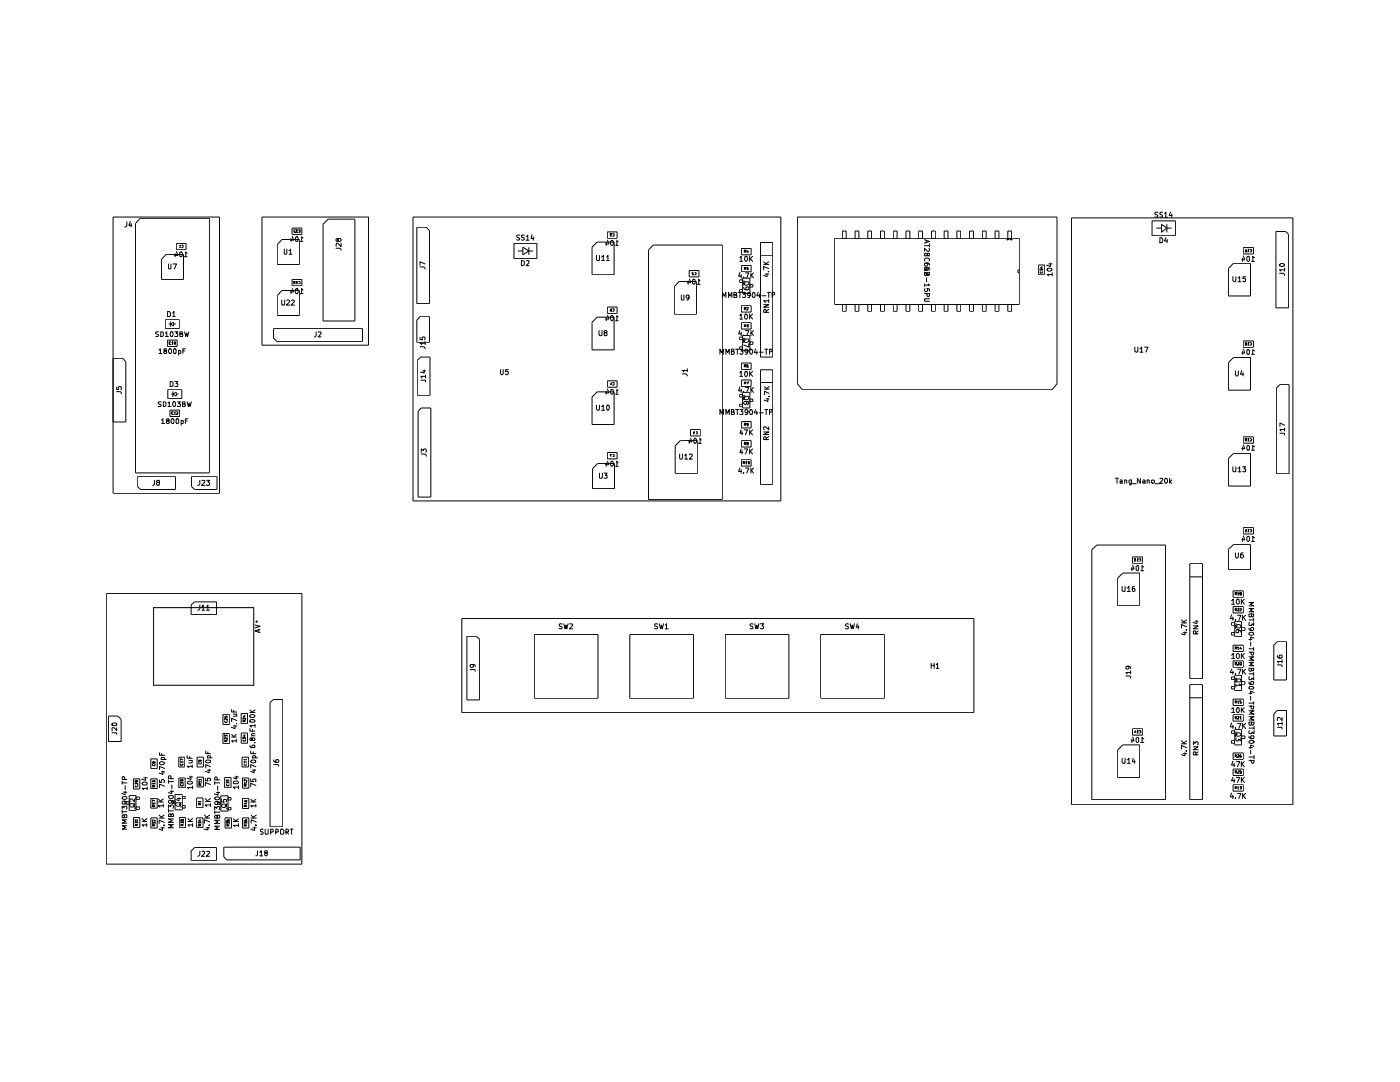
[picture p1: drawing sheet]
<svg xmlns="http://www.w3.org/2000/svg" width="279mm" height="216mm" viewBox="0 0 279 216" stroke-linecap="round" stroke-linejoin="round" font-family="sans-serif">
<g fill="none" stroke="#000" stroke-width=".2">
<path d="M22.6 43.3h21.2v55.1h-21.2zM25.3 44.3v.7l-.4 .3M26 44.2l-.3 .8h.6M26.2 44.6v.7M28 43.6h13.8v50.8h-14.7v-49.8zM33.1 50.8h3.5v5h-4.4v-4zM33.6 52.7v.8l.2 .2 .3-.2v-.8M34.5 52.7h.7l-.4 1M35 50.6v.6M35.2 48.6h1.9v1.2h-1.9zM35.2 50.2l.3 .8h-.7M35.8 49.4h.2"/>
<path d="M35.9 50.4l.1-.1a.47 .47 0 0 1 .4 .5 .47 .47 0 0 1-.4 .4l-.2-.3zM36 49.1l-.1-.2v.5M36.3 49h.2v.3h-.2M36.7 51.2h.6M37.3 50.5l-.2-.2v.9M52.3 43.3h21.2v25.6h-21.2zM56.2 59.9l.1 1h.4l.1-1M56.3 47.8h3.4v5h-4.4v-4zM56.3 58h3.4v5h-4.4v-4zM56.7 49.7l.1 1 .4-.1v-.9M57.2 59.9h.4l.2 .3-.6 .7h.6M57.7 50l.3-.3v1"/>
<path d="M57.7 50.7h.6M58.1 47.6v.6M58.1 57.9v.7M58.2 59.9h.4l.2 .3-.7 .7h.7M58.3 55.8h1.9v1.2h-1.9zM58.3 45.5h1.9v1.3h-1.9zM58.3 57.6l.3 .7h-.7M58.3 47.2l.3 .7h-.7M59 56.2h-.4l.2 .1h-.2v.3h.4M59 45.9h-.4v.2l.4 .3h-.4M59 57.7l.2-.1a.66 .66 0 0 1 .2 1l-.4-.1zM59 47.3l.1-.1a.47 .47 0 0 1 .4 .5 .47 .47 0 0 1-.4 .5l-.2-.4z"/>
<path d="M59.4 56.2h-.3l.2 .1h-.2v.3h.3M59.4 45.8h-.3l.2 .2-.2 .1v.3l.3-.1M59.6 56.2l.3 .1v.2l-.3 .1M59.6 45.9h.3v.4h-.3M59.9 58.6h.6M59.9 48.2h.6M60.5 57.9l-.3-.3v1M60.5 47.5l-.3-.3v1M64.5 44.7l1-1h5.3v20.4h-6.3zM67.1 49.5h.7l.3 .5M67.5 47.8l.2-.2 .4 .2-.2 .4-.4-.2v-.3l-.3-.1-.1 .2 .1 .4 .3-.2M68.1 48.5v.7l-.7-.7h-.2l-.1 .3v.3"/>
<path d="M82.4 43.3h73.4v56.7h-73.4zM83.2 45.3h1.8l.7 .7v14.6h-2.5zM83.8 53.3h.8l.2 .4M84.8 52.7l-1-.5v.7M102.6 48.6h4.5v3h-4.5zM103.3 50.1h1.1M103.7 46.9l-.6 .1a.44 .44 0 0 0 .5 .5v.3h-.5M104.1 52h.2l.4 .2v.5l-.4 .3h-.2zM104.4 49.3l1.1 .8-1.1 .7zM104.7 46.9h-.6v.4l.4 .1 .2 .3-.2 .2-.4-.1M105 47.2l.3-.3v1M105 47.9h.6"/>
<path d="M105.1 52.1h.5v.3l-.6 .6h.6M105.5 49.3v1.5M105.5 50.1h.9M106.2 46.8l-.2 .8h.6M106.4 47.2v.7M119 51v.8l.2 .2 .4-.1v-.9M119.2 48.3h3.4v6.5h-4.4v-5.5zM120.1 51.3l.3-.3v1M120.1 52h.6M121 48.3v.6M121.1 51.3l.2-.3v1M121.1 52h.5"/>
<path d="M121.2 46.3h1.9v1.2h-1.9zM121.2 47.9l.3 .8h-.7M121.9 48.1l.1-.1a.47 .47 0 0 1 .4 .5 .47 .47 0 0 1-.4 .4l-.2-.3zM122.1 46.6h-.3l.2 .2-.2 .2h.3M122.3 46.7h.3v.3h-.3M122.9 48.9h.5M123.4 48.3l-.3-.3v.9M130.3 48.9h13.8v50.8h-14.7v-49.8zM135.5 56.2h3.5v6.5h-4.4v-5.5zM136 58.8l.1 1.1 .4-.1v-1M137.3 56.1v.6M137.5 59.3l-.2 .2h-.1l-.3-.2 .1-.4h.5v.7l-.2 .3h-.2"/>
<path d="M137.5 54h2v1.2h-2zM137.6 55.7l.2 .7h-.6M138.3 55.8l.1-.1a.55 .55 0 0 1 .4 .5 .55 .55 0 0 1-.4 .5l-.1-.1-.1-.3zM138.4 54.4h-.3v.2l.4 .2h-.4M138.6 54.4h.3v.4h-.3M139.1 56.7h.6M139.7 56.1l-.3-.4v1M144.2 59.4v-1.1l.3 .8 .4-.8v1.1M145.4 59.4v-1.1l.3 .8 .4-.8v1.1M146.5 58.8h.5v-.4l-.5-.1v1.1h.5l.1-.4-.3-.2M147.3 58.3h.6M147.7 54.4l-.3 .7h.6"/>
<path d="M147.7 51.4l.2-.3v1.1M147.7 52.2h.5M147.7 58.3v1.1M147.9 54.8v.7M148 49.6h1.9v1.2h-1.9zM148 53h1.9v1.2h-1.9zM148.2 58.3h.6l-.4 .5h.4v.5h-.6M148.2 55.5h1.5v3h-1.5zM148.2 55.8h-.6v.5h.6M148.2 57.8h-.6v.5h.6M148.4 56.4l.2-.2h.7l.1 .4a.6 .6 0 0 1-1 0zM148.4 57.3l.1 .4 .8 .1 .1-.1-.1-.5-.5 .1v.4l.2 .1"/>
<path d="M148.4 55.3v.2M148.5 56.1h.1M148.5 53.6l.4-.1-.4-.1v.4M148.5 50.2h.3l.1-.2-.4-.1v.5M148.7 56.4l-.4 .5M148.7 51.2l.1-.1a.52 .52 0 0 1 .4 .5 .52 .52 0 0 1-.4 .6l-.2-.5zM148.7 53.6l.2 .2M148.7 50.2l.2 .2M148.8 54.4h.6l-.4 1.1M149.1 49.9v.4h.3M149.3 53.4h-.2v.2h.2v.2h-.2M149.3 50.1v.3"/>
<path d="M149.6 51.1v1.1M149.7 56.8h.5v.5h-.5M149.7 51.6l.5 .6M149.8 58.8l-.3 .2-.3-.2v-.4h.5a.73 .73 0 0 1-.2 1h-.2M149.9 54.4v1.1M149.9 54.9l.5 .6M150.2 58.4l.2-.1a.66 .66 0 0 1 .1 1.1l-.3-.1zM150.2 51.1l-.6 .6M150.4 54.4l-.5 .6M151.3 58.3l-.3 .7h.7M151.6 58.7v.7M151.8 48.4h2.4v22.8h-2.4z"/>
<path d="M151.8 50.9h2.4M152.1 59h.7M152.4 52.7h1M152.4 52.2l.6 .5M152.7 54.7h.7M153.1 54.6v.6l-.7-.2M153.2 58.3h.6M153.3 54.2h.1M153.4 53.6l-1-.4v.7M153.4 58.3v1.1M153.4 59.8v.6M153.4 52.2l-.6 .5"/>
<path d="M154.1 58.8h.4l.1-.4-.5-.1v1.1M159.1 43.3h51.8v33.3l-1 1.2h-49.8l-1-1.2zM166.6 47.5h36.8v13.3h-36.8zM168.1 47.5v-1.4h.8v1.4M170.6 47.5v-1.4h.8v1.4M173.2 47.5v-1.4h.7v1.4M175.7 47.5v-1.4h.8v1.4M178.3 47.5v-1.4h.7v1.4M180.8 47.5v-1.4h.8v1.4M183.3 47.5v-1.4h.8v1.4M184.5 47.8l1 .4-1 .3M184.5 58.6h1l-.2 .6-.3-.2v-.4"/>
<path d="M184.5 49h1M184.5 53.9h.7M184.5 56.6v.6M184.6 52.1a.45 .45 0 0 1 .4-.6 .45 .45 0 0 1 .4 .6M184.6 57.6l-.1 .3 .2 .3 .4-.1 .1-.4-.2-.1 .5 .1v.4M184.8 47.9v.5M184.9 52.5l.3 .2v.1l-.3 .3h-.2l-.2-.3 .1-.3h.7l.1 .1 .1 .3M184.9 55.5v.7M185 54.4l.1 .5 .2 .1 .2-.2v-.4h-1l.2 .6h.1l.2-.2M185.1 50.7l.1-.2h.2v.6h-.2l-.2-.6h-.4l-.1 .2 .1 .4h.4l.1-.2M185.3 56.6l.2 .3h-1M185.4 49.5v.6h-.3l-.6-.6v.6"/>
<path d="M185.4 54.3v.6h-.3l-.6-.6v.6M185.5 59.6h-.9l-.1 .2 .1 .3h.9M185.5 53.3h-.9l-.1 .2 .1 .4h.9M185.5 48.7v.6M185.6 53.7l-.8-.3v.6M185.9 47.5v-1.4h.7v1.4M188.4 47.5v-1.4h.8v1.4M191 47.5v-1.4h.7v1.4M193.5 47.5v-1.4h.8v1.4M196 47.5v-1.4h.8v1.4M198.6 47.5v-1.4h.7v1.4M200.9 47.8h.3"/>
<path d="M201.1 47.5v.4M201.1 47.5v-1.4h.8v1.4M201.3 47.6l-.1 .2h.1M201.6 47.6l.2 .2h-.2M201.8 47.8h.2M201.8 47.5v.4M203.4 53.9l-.3 .2 .3 .3M207.2 52.9h1.3v1.9h-1.3zM207.6 54v-.3l.2 .2v-.2h.3v.3M207.6 54.1v.4h.4l.1-.4M207.7 53.3h.4M207.9 53.2v.4l-.3-.2"/>
<path d="M209 53.6a.58 .58 0 0 1 1 .3 .56 .56 0 0 1-.6 .2 .56 .56 0 0 1-.4-.3zM209.3 52.7h.7M209.6 52.5v.7l-.7-.3M210 54.8h-1l.2 .2M210 54.4v.6M213.8 43.5h44.2v117.1h-44.2zM229.9 44.1h4.7v2.9h-4.7zM230.8 45.5h1M231.1 42.4h-.6v.4a.37 .37 0 0 1 .4 .1 .37 .37 0 0 1 .1 .4h-.5M231.5 47.4a.55 .55 0 0 1 .5 .4 .55 .55 0 0 1-.2 .6h-.3zM231.8 44.7l1.1 .8-1.1 .9zM232 42.4h-.5l.1 .4a.43 .43 0 0 1 .4 .5h-.5"/>
<path d="M232.4 42.7l.3-.4v1.1M232.4 43.4h.6M232.7 47.4l-.3 .7h.6M232.9 45.5h.9M232.9 44.7v1.7M232.9 47.8v.6M233.6 42.3l-.3 .7h.6M233.9 42.7v.7M245.2 53.6l1-1.1h3.4v6.6h-4.4zM246 55.2v.8l.3 .2 .3-.1v-.9M247.1 55.5l.3-.3v1M247.1 56.2h.6"/>
<path d="M248 51.5v.7M248.1 49.4h2v1.3h-2zM248.2 51.1l.2 .7h-.6M248.5 49.7l.3 .2v.4h-.3v-.3l.3 .1M248.6 55.2h-.5v.4h.5v.5l-.2 .1h-.2l-.1-.1M248.8 51.3l.3-.2 .2 .2v.7l-.1 .2-.4-.2zM249 50.3h.3M249.3 49.9l-.2-.2v.6M249.5 49.8l.1-.1 .2 .3-.2 .3h-.1M249.8 52.2h.6M250.4 51.4l-.4-.3v1.1M254.6 46.2h2l.6 .6v14.6h-2.6z"/>
<path d="M255.4 54.5h.6l.4 .3v.2M255.4 52.7a.58 .58 0 0 1 1 .2 .56 .56 0 0 1-.6 .3 .56 .56 0 0 1-.4-.4zM256.4 53.9h-1l.2 .2M256.4 53.5v.6M22.6 71.5h1.9l.6 .7v12h-2.5M23.3 78.1h.7l.2 .2v.3M23.3 77.2v.5h.4l-.1-.3 .2-.3 .4 .1-.1 .5M31.7 66.2l-.6 .1v.3l.6 .3-.2 .2h-.4M31.8 69.9l.2-.3v.9M31.8 70.5h.5M32.1 66.2h.3l.2 .2v.6l-.2 .1h-.3zM32.9 70l-.2-.2 .1-.2h.4v.3l-.4 .1-.1 .2 .1 .3h.4l.1-.3-.2-.2"/>
<path d="M33 63.8h2.8v1.8h-2.8zM33 66.5l.3-.3v.9M33 67.1h.6M33.4 67.9h2v1.2h-2zM33.4 62.1h.3l.3 .3v.5l-.1 .3h-.5zM33.5 77.8h2.8v1.7h-2.8zM33.7 64.6h.3M33.8 69.6h.3l.1 .2-.1 .7a.52 .52 0 0 1-.5-.3 .52 .52 0 0 1 .2-.6zM34 76.1h.2l.3 .3v.5l-.1 .2h-.4zM34 64.1v1.1M34 64.6l.7-.3v.8zM34 66.3l.1-.1a.47 .47 0 0 1 .5 .5 .47 .47 0 0 1-.5 .4l-.1-.3z"/>
<path d="M34.1 68.3h-.4v.3h.4M34.2 78.6h.3M34.2 68.4l.2-.2v.5M34.2 68.7h.3M34.5 62.5l.2-.4v1.1M34.5 63.2h.5M34.5 78.6l.7-.3v.7zM34.5 78.1v1.1M34.7 64.6h.4M34.7 69.6h.4v.2v.7h-.4l-.1-.1zM34.8 68.2l.2 .1-.1 .4-.1-.1zM34.9 66.2h.6l-.4 .4h.4v.5h-.6"/>
<path d="M34.9 76.1h.6l-.4 .4 .4 .1v.4h-.6M35.2 78.6h.4M35.6 70.5l.5-.1-.1-.5h-.4v1M35.9 66.6h.4l.1-.3-.5-.1v.9h.5l.1-.3-.3-.2M36.5 70h.3M36.8 66.2l.3 .9 .2-.6 .1 .6 .3-.9M37 69.6h-.5v.9M54.6 65.6h17.7v2.5h-17.1l-.6-.7zM63.1 66.2v.9l-.4 .1M63.5 66.3l.4-.1 .2 .3-.6 .7h.6M83.3 71.9l.6-.7h1.9v7.7h-2.5zM83.8 63.2h1.9v5.1h-2.5v-4.4z"/>
<path d="M83.8 69.2h.8l.2 .4M83.8 67.3v.4l.5 .1-.1-.5 .5-.1 .1 .2v.4M84 75.9h.8l.1 .3M84.3 74h.6M84.7 73.8v.6l-.8-.1M84.8 68.5h-1l.4 .3M84.8 68.2v.6M84.9 75.1h-.9l.2 .3M84.9 74.8v.6M99.9 73.7v.9l.2 .2 .3-.2v-.9M101.4 73.7h-.5l-.1 .5h.6v.4l-.1 .2-.5-.2M118.2 64.3l1-1h3.4v6.5h-4.4z"/>
<path d="M118.2 79.2l1-1h3.4v6.5h-4.4zM119.6 66v1h.5v-1M120.7 66.4l-.1-.1v-.3h.5v.4l-.5 .1v.4l.5 .1 .1-.4-.3-.2M121 63.3v.7M121 78.1v.6M121.2 61.3h1.9v1.2h-1.9zM121.2 76h1.9v1.3h-1.9zM121.2 62.9l.3 .8h-.7M121.2 77.6l.3 .8h-.7M121.9 61.6l.1 .1v.4h-.1l-.1-.2h.2M121.9 76.5v.3M121.9 63.1l.1-.1a.52 .52 0 0 1 .5 .5 .52 .52 0 0 1-.4 .5l-.3-.4z"/>
<path d="M121.9 77.8l.1-.1a.47 .47 0 0 1 .4 .5 .47 .47 0 0 1-.4 .5l-.2-.4zM122 76.3v.4h-.2M122.3 61.7h.3v.3h-.3M122.3 76.4h.3v.4h-.3M122.9 64h.5M122.9 78.7h.5M123.4 63.2l-.3-.2v1M123.4 78l-.3-.3v1M136.1 74.6h.8l.3 .4M137.2 73.9h-1.1l.4 .3M137.2 73.6v.6M143.7 70.7v-1l.3 .7 .4-.7v1"/>
<path d="M144.9 70.7v-1l.3 .7 .3-.7v1M146 70.1h.4l.1-.3-.5-.1v1h.4l.2-.3-.3-.3M146.8 69.7h.6M147.2 69.7v1M147.7 77.2l-.3 .8h.6M147.7 74.4l.2-.3v1M147.7 69.7h.6l-.4 .3 .4 .1v.4l-.2 .2-.4-.2M147.7 66l-.3 .6h.6M147.7 63l.2-.3v1M147.7 75.1h.5M147.7 63.7h.5M147.9 66.3v.7"/>
<path d="M147.9 77.6v.7M148 61h1.9v1.3h-1.9zM148 64.4h1.9v1.3h-1.9zM148 72.4h1.9v1.3h-1.9zM148 75.8h1.9v1.3h-1.9zM148.2 78.7h-.6v.5h.6M148.2 78.4h1.5v3h-1.5zM148.2 66.9h1.5v3.1h-1.5zM148.2 67.3h-.6v.5h.6M148.2 69.2h-.6v.5h.6M148.4 79.3l.2-.2h.7l.1 .4a.6 .6 0 0 1-1 0zM148.4 78.1v.2"/>
<path d="M148.4 67.8l.2-.1h.7l.1 .4a.6 .6 0 0 1-1 0zM148.4 66.9v.1M148.5 79h.1M148.5 67.5h.1M148.5 76.5l.4-.2-.4-.1v.5M148.5 73h.3l.1-.1-.4-.1v.5M148.5 65.1l.4-.2-.4-.1v.4M148.5 61.6h.3l.1-.2-.4-.1v.6M148.7 79.3l-.4 .5M148.7 74.2l.1-.1a.66 .66 0 0 1 .2 1l-.3-.1zM148.7 67.8l-.4 .5M148.7 62.7h.1a.66 .66 0 0 1 .2 1l-.3-.1z"/>
<path d="M148.7 76.5l.2 .2M148.7 73l.2 .3M148.7 65.1l.2 .1M148.7 61.6l.2 .3M148.8 77.3h.6l-.4 1M148.8 66h.6l-.4 1M149.1 76.2h.3l-.3 .5M149.1 64.8h.2l-.2 .2h.2v.2h-.2M149.1 61.4l.2-.1v.3l-.2 .3h.2M149.3 70.1l-.2 .2h-.3l-.1-.5 .4-.1 .2 .2-.1 .5-.4 .3M149.3 72.8l-.2 .1v.4h.2l-.1-.4-.1 .1M149.4 68.6v.7l-1-.5"/>
<path d="M149.6 62.7v1M149.6 74.1v1M149.7 68.2h.5v.5h-.5M149.7 79.6h.5v.5h-.5M149.7 69.8l.1-.1a.52 .52 0 0 1 .4 .5 .52 .52 0 0 1-.3 .5l-.3-.4zM149.7 74.5l.5 .6M149.7 63.1l.5 .6M149.9 66v1M149.9 77.3v1M149.9 77.7l.5 .6M149.9 66.4l.5 .6M150.2 74.1l-.6 .6"/>
<path d="M150.2 62.7l-.6 .5M150.4 77.3l-.5 .6M150.4 66l-.5 .6M150.8 69.6l-.3 .8h.7M151 70v.7M151.6 70.3h.7M151.8 73.8h2.4v22.8h-2.4zM151.8 76.3h2.4M152.4 60.8h1l-1 .5h1M152.6 77.6h.9M152.6 77.1l.5 .5M152.7 69.7h.5"/>
<path d="M152.9 62.3v-.4l-.3-.2-.2 .6h1M152.9 69.7v1M152.9 79.6h.6M153.2 79.5v.6l-.7-.3M153.4 79.1h.1M153.4 60h-1l.3 .4M153.4 61.7l-.5 .4M153.5 78.5l-.9-.4v.6M153.5 77.1l-.5 .5M153.6 70.2l.5-.1-.1-.4h-.4v1M168.1 60.8v1.3h.8v-1.3M170.6 60.8v1.3h.8v-1.3"/>
<path d="M173.2 60.8v1.3h.7v-1.3M175.7 60.8v1.3h.8v-1.3M178.3 60.8v1.3h.7v-1.3M180.8 60.8v1.3h.8v-1.3M183.3 60.8v1.3h.8v-1.3M185.9 60.8v1.3h.7v-1.3M188.4 60.8v1.3h.8v-1.3M191 60.8v1.3h.7v-1.3M193.5 60.8v1.3h.8v-1.3M196 60.8v1.3h.8v-1.3M198.6 60.8v1.3h.7v-1.3M201.1 60.8v1.3h.8v-1.3"/>
<path d="M226.5 69.3v.8l.2 .2 .4-.1v-.9M227.5 69.6l.3-.3v1M227.5 70.3h.6M228.4 69.3h.7l-.4 1M246.2 71.3h3.4v6.6h-4.4v-5.6zM246.6 74v.8l.1 .2h.3l.1-.2v-.8M247.8 73.9l-.2 .8h.6M248 70.1v.6M248.1 74.3v.7M248.1 68h2v1.3h-2zM248.2 69.7l.2 .7h-.6M248.6 68.6l-.1 .3 .3-.1-.3-.4 .3 .1-.1 .1"/>
<path d="M248.9 69.8h.4v.1v.8h-.4l-.1-.2zM249 68.9h.3M249.3 68.5l-.2-.1v.5M249.5 68.5l.1-.1 .2 .2-.2 .3-.1-.1M249.8 70.7h.6M250.4 70l-.4-.2v.9M255.4 76.8h1.9v17.7h-2.6v-17.1zM27.4 95.1h7.6v2.6h-6.9l-.7-.6zM30.8 95.8v.9l-.3 .2M31.4 96.3l-.2-.2 .1-.3h.5v.3l-.1 .2h-.4l-.1 .1 .2 .5h.3l.1-.3-.1-.3M32.2 80.2l-.6 .1 .1 .3 .5 .3-.2 .2h-.4M32.3 83.8l.2-.2v.9"/>
<path d="M32.3 84.5h.6M32.6 80.2h.3l.2 .2v.5l-.2 .2h-.3zM33.4 84l-.2-.3 .1-.1h.4v.3l-.4 .1-.1 .2 .1 .3h.4l.1-.3-.2-.2M33.5 80.4l.3-.2v.9M33.5 81.1h.6M33.9 81.8h2v1.3h-2zM34.3 83.6h.3l.1 .1-.1 .8a.52 .52 0 0 1-.5-.3 .52 .52 0 0 1 .2-.6zM34.5 80.3l.1-.1a.47 .47 0 0 1 .5 .4 .47 .47 0 0 1-.5 .5l-.1-.3zM34.6 82.3h-.4l.1 .4 .3-.1M34.8 82.3l.1-.1v.5M34.8 82.7h.2M35.2 83.6h.4v.1v.8h-.4l-.1-.2z"/>
<path d="M35.3 82.3l.1-.1 .1 .2-.3 .3h.3M35.4 80.2h.6l-.4 .3 .4 .1v.4h-.6M36.2 84.5l.4-.1-.1-.5h-.3v.9M36.4 80.6h.4v-.4h-.4v.9h.5l.1-.3-.3-.2M37 84h.3M37.3 80.2l.3 .9 .2-.7 .1 .7 .3-.9M37.5 83.6h-.5v.9M38.2 95.1h5.1v2.6h-4.5l-.6-.6zM39.9 95.8v.7l-.3 .4h-.1M40.3 95.9l.5-.1 .1 .3-.7 .8h.7M41.2 95.8h.6l-.3 .4h.2l.1 .2-.1 .4-.4 .1-.1-.2M84 81.4h2v17.8h-2.6v-17.1z"/>
<path d="M84.1 90.6h.7l.3 .4M84.1 90.3v-.7l.4 .3v-.2l.4-.1 .2 .2-.1 .5M118.2 93.5l1.1-1h3.3v5h-4.4zM119 80.9v.7l.3 .3 .3-.2v-.8M119.6 94.4l.1 1h.4l.1-.1v-.9M120.1 81.1l.3-.2v1M120.1 81.9h.6M120.6 94.4h.6l-.4 .4 .4 .1v.4h-.6M121 92.4v.7M121.2 80.9h.3l.1 .1v.6l-.3 .3-.2-.3zM121.2 90.3h1.9v1.3h-1.9zM121.2 92l.3 .7h-.7"/>
<path d="M121.9 92.1l.2-.1a.55 .55 0 0 1 .3 .5 .55 .55 0 0 1-.3 .6l-.2-.1-.1-.4zM122.1 90.7h-.3l.2 .4M122.3 90.7h.3v.4h-.3M122.9 93.1h.5M123.4 92.4l-.3-.4v1.1M135.6 90.6v.8l.2 .2 .4-.2v-.8M135.8 87.9h3.4v6.5h-4.5v-5.5zM136.7 90.8l.2-.2v1M136.7 91.6h.5M137.6 90.7l.4-.1 .2 .2-.6 .8h.6M137.6 87.8v.7M137.8 85.7h1.9v1.3h-1.9z"/>
<path d="M137.8 87.5l.3 .6h-.7M138.4 86.2h.2v.1h-.2v.3h.2M138.5 87.5h.2a.55 .55 0 0 1 .3 .5 .55 .55 0 0 1-.3 .5l-.2-.1-.1-.3zM138.9 86.2h.3v.4h-.3M139.4 88.5h.6M140 87.8l-.3-.3v1M143.7 82.7v-1l.3 .8 .4-.8v1M144.9 82.7v-1l.3 .8 .3-.8v1M146 82.2l.5-.1v-.3l-.5-.1v1h.5l.1-.3-.3-.2M146.8 81.7h.6M147.2 81.7v1M147.7 93.4l-.3 .7h.6"/>
<path d="M147.7 81.7h.6l-.4 .4 .4 .1v.4h-.6M147.9 89.6l-.2 .7h.6M147.9 85.8l-.2 .6h.6M147.9 93.7v.7M148 87.9h1.9v1.3h-1.9zM148 84.1h1.9v1.3h-1.9zM148 91.7h1.9v1.3h-1.9zM148.1 86.1v.7M148.1 89.9v.7M148.2 80.6h-.6v.6h.6M148.3 92.3h.3v-.1l-.3-.1v.5M148.4 94.3v.1"/>
<path d="M148.5 92.3l.1 .3M148.5 89.6h.7l-.4 1M148.5 85.8h.7l-.4 1M148.5 88.5h.3l.1-.1-.4-.1v.5M148.5 84.7h.3l.1-.2h-.4v.5M148.7 88.5l.2 .3M148.7 84.7l.2 .3M148.8 93.4h.6l-.4 1M148.8 92.2l.2-.1v.5M148.8 92.6h.3M149 80.3l.3-.2 .1 .4-.2 .2-.4-.6-.4 .2 .2 .4 .4-.2M149.1 88.5v-.2h.2l-.1 .2h-.1v.3h.2l-.1-.3"/>
<path d="M149.3 82.1l-.3 .3-.3-.2v-.4h.5a.73 .73 0 0 1-.2 .9h-.2M149.3 84.7l-.2 .1v-.3h.2v.4l-.2 .1M149.6 92.3h-.3v-.2l.3 .1v.3l-.3 .1M149.6 85.8v1M149.6 89.6v1M149.7 81.8l.2-.1a.66 .66 0 0 1 .1 1l-.3-.1zM149.7 90l.5 .6M149.7 86.2l.5 .6M149.9 93.4v1M149.9 93.8l.5 .6M150.2 89.6l-.6 .6M150.2 85.8l-.6 .6"/>
<path d="M150.4 93.4l-.5 .6M150.8 81.7l-.3 .7h.7M151 82v.7M151.6 82.4h.7M152.4 86.2h1l-1 .5h1M152.7 81.7h.5M152.9 87.7v-.4l-.3-.2-.2 .6h1M152.9 81.7v1M153.4 85.2v.6l-.6-.6h-.3v.6M153.4 87.1l-.5 .4M153.6 82.2h.4l.1-.4-.5-.1v1M222.6 95.4h.6"/>
<path d="M222.9 95.4v1M223.5 95.8h.4v.6M223.9 96l-.4 .1 .1 .3h.3M224.5 95.8h.2l.2 .1v.5M224.5 95.8v.6M225.8 95.8v.8l-.2 .2-.2-.1M225.8 95.8h-.3l-.2 .1v.4l.2 .1h.3M226 96.5h.7M227.6 95.4v1l-.6-1v1M228.1 95.8h.2l.2 .1v.5M228.5 96l-.5 .2 .2 .2h.3M228.9 95.8h.5v.6"/>
<path d="M228.9 95.8v.6M229.9 95.8h.4l.1 .5-.3 .1h-.2zM230.5 96.5h.8M231.5 95.5l.4-.1 .2 .4-.7 .6h.7M232.5 95.5l.2-.1a.55 .55 0 0 1 .3 .5 .55 .55 0 0 1-.3 .5l-.3-.3zM233.4 95.4v1M233.5 96.1l.4 .3M233.9 95.8l-.5 .4M245.2 91.5l1-1h3.4v6.5h-4.4zM246 93.1v.9l.3 .2 .3-.1v-1M247.1 93.5l.3-.4v1.1M247.1 94.2h.6"/>
<path d="M248 93.1h.6l-.4 .5h.4v.5h-.6M248 89.2v.6M248.1 87.2h2v1.2h-2zM248.2 88.8l.2 .7h-.6M248.5 87.7l.2 .1 .1-.3h-.3v.4l.2 .1M248.9 88.9h.4v.2v.7h-.4l-.1-.1zM249 88h.3M249.3 87.7l-.2-.2v.5M249.5 87.5l.3 .2-.2 .3-.1-.1M249.8 89.8h.6M250.4 89.2l-.4-.3v.9M255.4 86.4h.9l.1 .4"/>
<path d="M256.4 85.7h-1l.3 .3M256.4 84.8l-1-.4v.7M256.4 85.4v.6M21.2 118.4h39v54h-39zM217.9 109.7l1-.9h13.7v50.8h-14.7zM223.1 115.4l1-1.1h3.4v6.6h-4.4zM223.9 117v.9l.3 .1 .3-.1v-.9M225 117.4l.3-.4v1M225 118h.6M225.9 113.2v.7M226 111.1h2.1v1.3h-2.1zM226.1 112.8l.2 .7h-.6"/>
<path d="M226.4 117l-.3 .1-.1 .2v.6h.5l-.1-.5h-.3l-.1 .2M226.7 111.5h-.3l.2 .2h-.2v.3h.3M226.7 113l.3-.1 .2 .1v.7l-.1 .2-.4-.2zM226.9 112h.3M227.2 111.6l-.2-.1v.5M227.4 111.6l.1-.1 .2 .2-.2 .3h-.1M227.7 113.9h.6M228.3 113.1l-.4-.2v1M237.4 112.5h2.6v22.9h-2.6zM237.4 115.1h2.6M245.2 109.6l1-.9h3.4v5h-4.4zM245.8 119.9l.3-.3v1"/>
<path d="M246.1 117.9h2v1.3h-2zM246.5 118.5h.3v-.3h-.3v.5M246.6 110.3v.8l.1 .2h.3l.1-.2v-.8M246.6 118.5l.2 .2M247 119.6l.3 .1v.7l-.3 .2a.6 .6 0 0 1 0-1zM247 118.4l.1-.2v.5M247 118.7h.3M247.5 118.4l-.1-.2 .4 .1-.4 .2v.2h.3l.1-.1-.2-.2M247.7 119.6v1M247.9 120l.4 .6M248 107.4v.6M248.1 110.3h-.4l-.1 .3v.6l.1 .1h.4v-.6h-.4l-.1 .1"/>
<path d="M248.1 105.3h2v1.3h-2zM248.2 106.9l.2 .8h-.6M248.3 119.6l-.6 .5M248.5 105.6h.3v.3h-.3v.2h.3M248.8 107.2l.3-.2 .2 .2v.7l-.1 .1-.4-.1zM249 106.1h.3M249.3 105.8l-.2-.2v.5M249.5 105.7l.1-.1 .2 .3-.2 .2h-.1M249.8 108h.6M250.4 107.3l-.4-.3v1M30.7 121.2h19.9v15.5h-19.9zM38.1 120.7l.7-.6h4.4v2.5h-5.1z"/>
<path d="M39.9 120.7v.8l-.4 .3M40.3 121l.3-.3v1.1M40.3 121.8h.5M41.2 121l.3-.3v1.1M41.2 121.8h.6M50.9 124.7l1 .3-1 .3M51.2 123.9l.2 .1-.1 .2-.2-.2zM51.6 125.6v.5M51.9 125.6l-1 .3 1 .3M92.2 123.4h102.2v18.8h-102.2zM93.2 127h1.8l.7 .6v12.1h-2.5zM93.8 133.6h.9l.1 .1v.2"/>
<path d="M94.2 132.6h.2a.35 .35 0 0 1 0 .5 .35 .35 0 0 1-.5 0 .35 .35 0 0 1 0-.5h.7l.2 .2v.2M106.6 126.6h12.7v12.7h-12.7zM112.2 124.5h-.4l-.2 .1 .1 .3 .3 .1 .2 .2-.2 .3-.4-.1M112.5 124.5l.3 1 .1-.8 .2 .8 .3-1M113.7 124.5h.3l.3 .2-.7 .8h.7M125.7 126.6h12.7v12.7h-12.7zM131.2 124.5h-.4l-.2 .1 .2 .4h.3l.1 .2-.1 .3-.5-.1M131.6 124.5l.2 1 .2-.8 .2 .8 .2-1M132.8 124.7l.2-.2v1M132.8 125.5h.6M144.7 126.6h12.7v12.7h-12.7zM150.3 124.5h-.4l-.2 .1 .1 .3 .3 .1 .2 .2-.2 .3-.4-.1"/>
<path d="M150.6 124.5l.3 1 .1-.8 .2 .8 .3-1M151.7 124.5h.7l-.3 .4 .3 .2v.2l-.3 .2-.4-.1M163.8 126.6h12.7v12.7h-12.7zM169.3 124.5h-.4l-.2 .1 .1 .3 .4 .1 .1 .2-.1 .3-.5-.1M169.7 124.5l.2 1 .2-.8 .2 .8 .2-1M171.1 124.5l-.2 .6h.6M171.3 124.8v.7M185.8 132.3v1.1M185.8 132.8h.6M186.4 132.3v1.1M186.9 132.6l.2-.3v1.1M186.9 133.4h.5"/>
<path d="M224.7 134.9h.7l.2 .1v.3M225.1 132.9l.2 .5-.2 .1-.4-.1v-.4l.2-.1 .7 .2v.3M225.6 134.2h-.9l.3 .3M225.6 133.9v.6M235.8 124.3h1M235.8 123.7l.6 .6M236.1 126.2h.7M236.5 126.1v.6l-.7-.2M236.7 125.7h.1M236.8 125.1l-1-.5v.7M236.8 123.7l-.6 .4M237.4 136.6h2.6v23h-2.6z"/>
<path d="M237.4 139.2h2.6M238.2 124.9h.9l-.9 .6h.9M238.5 124h.6M238.7 126.5l-.1-.6h-.3l-.1 .6h.9M238.8 123.9v.6l-.7-.3M239.1 125.9l-.4 .3M245.8 133.5l-.3 .7h.7M245.8 130.7l.3-.3v1M245.8 122.7l-.3 .7h.7M245.8 131.4h.6M245.8 120.6h.6M246 123.1v.7"/>
<path d="M246 133.9v.6M246.1 121h2v1.3h-2zM246.1 128.7h2v1.3h-2zM246.1 131.9h2v1.2h-2zM246.1 139.5h2v1.3h-2zM246.4 124h1.4v3h-1.4zM246.4 134.7h1.4v3.1h-1.4zM246.4 124.3h-.7v.5h.7M246.4 126.2h-.7v.5h.7M246.4 135.1h-.7v.5h.7M246.4 137h-.7v.5h.7M246.5 132.5h.3v-.3h-.3v.5"/>
<path d="M246.5 129.3h.3v-.2h-.3v.5M246.5 121.7l.3-.1-.1-.2h-.2v.5M246.6 134.5h.1M246.6 123.6v.2M246.6 132.5l.2 .2M246.6 129.3l.2 .3M246.6 121.7l.2 .2M246.6 135.6l.9-.1 .2 .4-.2 .2h-.8zM246.6 124.8l.1-.1a.67 .67 0 0 1 1 .2v.2a.66 .66 0 0 1-1.1 0zM246.6 136.5v.6M246.7 135.3h.1M246.7 124.5h.1"/>
<path d="M246.9 135.6l-.3 .5M246.9 124.8l-.3 .6M247 133.5h.7l-.5 1M247 130.4l.3 .2v.6l-.3 .2a.63 .63 0 0 1 0-1zM247 122.8h.7l-.5 1M247 140l.1-.2v.5M247 132.2h.3v.2l-.4 .3h.4M247 129.2l.1-.1v.5M247 121.5l.2-.1 .1 .2-.4 .3h.4M247 129.6h.3M247.1 125.6l.1 .3-.1 .3h-.4l-.1-.4a.6 .6 0 0 1 .6-.1 .6 .6 0 0 1 .5 .5M247.3 136.5l.4 .2h-1.1"/>
<path d="M247.4 132.3l.3-.1v.5l-.3-.1zM247.4 121.5l.2-.1 .2 .1-.4 .4h.4M247.6 129.1l-.2 .3h.4M247.7 139.8h-.3v.3h.3l.1 .2h-.4M247.7 129.2v.4M247.7 130.4v1M247.8 125.3h.7v.5h-.7M247.8 136h.7v.5h-.7M247.9 130.8l.4 .6M248 122.8v1M248 133.5v1M248.2 133.9l.4 .6"/>
<path d="M248.2 123.2l.4 .6M248.3 130.4l-.6 .6M248.6 133.5l-.6 .6M248.6 122.8l-.6 .5M249.3 131.1h.9l-.7 .3 .7 .3h-.9M249.3 132.2h.9l-.7 .3 .7 .3h-.9M249.3 136.1v.3l.1 .2h.7l.1-.5h-.5l-.1 .3 .2 .2M249.3 137.1l.7-.1 .2 .1v.3l-.8 .1-.1-.1zM249.3 120.2h.9l-.7 .4 .7 .3h-.9M249.3 121.4h.9l-.7 .4 .7 .3h-.9M249.3 125.3v.3a.62 .62 0 0 0 .9 0l-.1-.4h-.4l-.1 .4 .2 .2M249.3 130.1h.9v.5l-.2 .1-.2-.1-.1-.5"/>
<path d="M249.3 134.5h.9M249.3 138.3h.6M249.3 123.7h.9M249.3 127.6h.6M249.3 129.5h.9M249.3 135v.6h.1h.3l.2-.3 .3 .3v-.6M249.3 124.2v.6h.5l.1-.3 .3 .3v-.6M249.3 126.2a.51 .51 0 0 1 .6-.1 .51 .51 0 0 1 .3 .5 .52 .52 0 0 1-.6 .2 .52 .52 0 0 1-.3-.5zM249.6 128.1v.8M249.6 138.9v.8M249.8 133.4v.4h.4v-.4h-.9v.4l.3 .1 .2-.2M249.8 122.5v.4l.2 .2 .2-.2v-.4h-.9v.5l.4 .1 .1-.2"/>
<path d="M250.2 123.4v.6M250.2 129.2v.6M250.2 134.2v.6M250.3 138.2l-.7-.3v.6M250.3 127.3l-.7-.2v.7M254.9 128.1h1.9v7.6h-2.6v-7zM254.9 132.7h.7l.3 .1v.2M254.9 130.8v.3a.73 .73 0 0 0 1 .1v-.4l-.5-.1-.1 .4 .1 .2M255.9 132h-1l.3 .3M255.9 131.7v.6M21.6 142.9h1.9l.7 .7v4.4h-2.6zM22.4 146.2h.8l.1 .4"/>
<path d="M22.4 144.4l.7-.1 .2 .1v.3l-.8 .1-.1-.1zM23.3 145.2v.6l-.5-.6-.4 .1v.5M24.4 155.9v.6M24.4 156.2h.9M24.5 159l.5-.1 .3 .2a.47 .47 0 0 1-.4 .4 .47 .47 0 0 1-.5-.4zM24.6 158.1h.7M24.8 159.9l.2 .2-.1 .3h-.4l-.1-.4a.62 .62 0 0 1 .9 .1v.3M24.9 155.5l-.1-.5-.2-.1-.2 .2v.4h.9M25 157.9v.7l-.7-.3M25 156.8v.8M25.8 160h-.7v.5h.7M25.8 158.7h1.3v3.1h-1.3z"/>
<path d="M26.6 155.4h1.3v2h-1.3zM26.8 159.4v.6l-.5-.6-.4 .1 .1 .5M27.1 156.8v.2h.3l.1-.2M27.1 159h.7v.6h-.7M27.2 155.7l.1 .3-.2 .1v-.4l.4 .1v.2M27.5 156.3v.3l-.3-.3h-.2l.1 .2M28.5 156.1a.58 .58 0 0 1 .9 .3l-.2 .2h-.7l-.1-.2zM28.7 155.2h.7M29 155.1v.6l-.7-.2M29.4 157.3h-1l.2 .3M29.4 157.1v.5M30.1 151.4h1.3v2h-1.3z"/>
<path d="M30.1 155.4h1.3v2h-1.3zM30.1 159.3h1.3v1.9h-1.3zM30.4 155.8l.5-.1v.3h-.4zM30.5 152.5v.3h.4v-.3M30.7 152.1l.2-.1v.3h-.2l-.1-.3-.2 .3 .3-.1M30.8 157v-.2h-.4v.2h.5M30.9 156.3h-.5l.2 .2M30.9 159.8l-.5-.2v.4M30.9 156.7l-.1 .1M30.9 156.3v.2M31.6 159.4l.6 .6M31.8 152.1a.63 .63 0 0 1 1.1 .2l-.3 .3h-.6z"/>
<path d="M31.8 150.2v.5h1.1M31.8 155.6v.5h.5v-.5l.3-.1 .3 .3-.2 .3M32.2 154h.7M32.3 150.4v.3M32.5 153.8v.7l-.7-.2M32.6 159.4l-.6 .5M32.8 151.6l.1-.3-.2-.2-.5 .1v.4h1M32.9 153.3l-1.1-.4v.7M32.9 156.9l-1.1-.4v.6M33.6 155.7v.6M33.6 156h1M33.7 158.8h.8l.1 .3a.58 .58 0 0 1-1-.1z"/>
<path d="M34 157.9h.6M34 159.7l.3 .2v.2l-.3 .2-.4-.2v-.2a.7 .7 0 0 1 1 0v.3M34.1 155.4v-.5l-.3-.1-.2 .1v.5h1M34.3 157.7v.6l-.7-.1M34.3 156.6v.8M34.9 158.5h1.5v3.1h-1.5zM34.9 159.8h-.6v.5h.6M35.4 159.3h.7M35.7 151.1h1.2v1.9h-1.2zM35.7 155.2h1.3v2h-1.3zM35.7 159.2v.6l-.6-.3M36 152.4l.1 .3 .4-.2v-.1"/>
<path d="M36 156.3v-.2l.2 .2 .1-.2h.2v.2M36 155.7l.5-.1v.1l-.4 .1zM36.1 156.5l-.1 .3h.2h.3v-.3M36.4 158.9h.6v.5h-.6M36.5 152h-.5l.1 .2M36.5 151.6l-.5-.2v.4M36.5 151.9v.3M37.3 150.8v.5h1.1M37.4 156a.63 .63 0 0 1 1 .2 .54 .54 0 0 1-.5 .3 .54 .54 0 0 1-.5-.5zM37.7 151.7h.7M37.8 155h.6M37.8 151v.3"/>
<path d="M38.1 154.9v.6l-.8-.2M38.3 151.7l.1 .4-.7 .1M38.4 152.9h-1.1l.4 .3M38.4 152.7v.5M38.4 157.1h-1l.3 .3M38.4 156.8v.6M39.2 159.2h1.3v2h-1.3zM39.3 151.1h1.3v1.9h-1.3zM39.3 155.1h1.3v1.9h-1.3zM39.8 152.1v.3h.3v-.3M39.9 156.7v-.3l-.1-.1-.1 .4h.5M39.9 151.7v.2h-.2v-.2h.4l.1 .2"/>
<path d="M40.1 160h-.5l.2 .1M40.1 159.8v.3M40.2 156h-.5l.1 .2M40.2 155.6h-.5l.1 .1M40.2 156.3l-.3 .2M40.2 155.4v.3M40.2 155.9v.3M41 155.3v.5h.5v-.5l.5 .1-.1 .4M41 159.9h1M41 159.3l.5 .6M41.1 151.8a.52 .52 0 0 1 .5-.2 .52 .52 0 0 1 .4 .5 .52 .52 0 0 1-.6 .1 .52 .52 0 0 1-.3-.4zM41.1 149.9v.5h.9"/>
<path d="M41.4 153.7h.6M41.5 150v.4M41.7 153.5v.7l-.7-.3M42 156.6l-1-.5v.7M42 153l-.9-.4v.6M42 151.2l-.1-.4-.5 .1v.3h.9M42 159.3l-.6 .5M42.8 156.2h1.1M42.8 156v.6M42.9 159.1a.58 .58 0 0 1 1 .2 .58 .58 0 0 1-1.1 0zM43.2 158.2h.7M43.3 159.9l.1 .1v.4l-.5 .1-.1-.3 .2-.3 .8 .2 .1 .3"/>
<path d="M43.4 155.6v-.4l-.4-.2-.2 .6h1.1M43.4 156.9v.8M43.5 158v.7l-.7-.3M44.1 158.8h1.4v3h-1.4zM44.2 159.5v.5h.5v-.5h.4v.5M44.5 146.3h1.3v2.1h-1.3zM44.5 142.5h1.3v2.1h-1.3zM44.8 147v-.3l.2 .2 .3-.2v.3M44.8 143v.1l.3 .1-.1-.2 .3-.1v.3M44.8 155.2h1.3v2h-1.3zM44.9 143.9v.2h.4v-.2M45.1 148v-.3h-.2l-.1 .3h.5"/>
<path d="M45.2 156.3v-.3l.2 .2 .2-.2 .1 .3M45.3 156.5a.25 .25 0 0 0 0 .3 .25 .25 0 0 0 .4 0v-.3M45.3 147.2v.3l-.2-.3-.3 .1 .1 .1M45.3 143.4v.3l-.2-.3-.3 .1 .1 .1M45.3 147.7l-.2 .2M45.5 159.1h.6v.5h-.6M45.7 155.7h-.5l.1 .1M45.7 155.6v.2M46.2 141.6v.5h1M46.2 147.1h1M46.2 146.6l.5 .5M46.6 144.9h.6"/>
<path d="M46.6 142.5h.6M46.7 156l.7-.1 .2 .3-.2 .2h-.7l-.1-.2zM46.7 141.7v.4M46.9 144.8v.6l-.8-.3M46.9 155h.7M47.2 147.8h-1l.3 .3M47.2 144.4h.1M47.2 142.5v.4h-.6M47.2 147.5v.6M47.2 146.6l-.5 .4M47.2 154.9v.6l-.6-.3M47.2 143.8l-1-.5v.7"/>
<path d="M47.6 157.1h-1l.2 .3M47.6 156.8v.6M48.1 146.3h1.3v2h-1.3zM48.1 142.4h1.3v2h-1.3zM48.3 151.1h1.3v1.9h-1.3zM48.4 155.2h1.3v2.1h-1.3zM48.4 159.3h1.3v2h-1.3zM48.6 147.6v.3h.4v-.3M48.6 146.7h.4M48.6 142.8h.4M48.7 159.7l.2 .3h.3v-.3h-.2l.1 .3M48.7 152.4l.1 .3 .4-.1v-.2"/>
<path d="M48.8 146.6v.3l-.3-.1M48.8 144l-.1-.3-.2 .1v.2h.5M48.8 142.7v.3h-.3M49 156.8v-.2l-.2-.1-.1 .3h.5M49 147.1v.3l-.3-.3-.2 .1 .1 .2M49 143.2v.4l-.4-.4-.1 .1 .1 .3M49 143.7l-.2 .2M49.2 152h-.5l.1 .2M49.2 151.6h-.5l.1 .1M49.2 151.4v.3M49.2 151.9v.3M49.2 156.3h-.5h.2"/>
<path d="M49.2 155.6v.3l-.4-.3v.3M49.2 156.1v.2M49.2 156.5l-.2 .2M49.9 148.8l.1 .3 .1 .1h.7v-.5l-.5 .1v.3l.2 .1M49.9 145.4v.5h1M49.9 143.7l.7-.1 .3 .2v.1l-.3 .2h-.6l-.1-.1zM49.9 142.8a.63 .63 0 0 1 1 .1l-.3 .3h-.6zM49.9 142.2h1M49.9 141.6l.5 .6M50 149.9v.5h1.1M50 155.5v.5h.5v-.5h.6l-.1 .5M50 159.5l.6 .5"/>
<path d="M50.1 151.7a.58 .58 0 0 1 1 .3 .58 .58 0 0 1-1.1-.1zM50.2 146.8h.7M50.3 147.4l.1-.2h.4l.1 .2-.1 .3h-.4l-.1-.4-.3-.1v.5h.2l.1-.1M50.4 153.7h.7M50.4 151.2h1M50.4 145.5v.4M50.5 151.2v-.4h.5v.4M50.5 150v.4M50.7 153.5v.7l-.7-.3M50.8 148.2h.1M50.9 146.4h-.6v.4M50.9 144.8h-1l.2 .2v.1"/>
<path d="M50.9 144.5v.6M50.9 141.6l-.6 .5M51.1 153l-1.1-.4v.6M51.1 156.7l-1.1-.4v.7M51.1 159.5l-.6 .4M53.9 140.2l.7-.6h1.8v25.4h-2.5zM54.6 152.6h.9l.1 .3M54.6 151.6l.1 .4 .8 .1 .1-.2-.1-.3h-.5v.5h.2M223.1 149.7l1-1.1h3.4v6.6h-4.4zM223.9 151.3v.8l.3 .2 .3-.1v-.9M225 151.6l.3-.3v1M225 152.3h.6"/>
<path d="M225.9 147.5v.7M226 145.4h2.1v1.3h-2.1zM226.1 147.1l.2 .7h-.6M226.1 151.3l-.1 .7h.6M226.4 151.6v.7M226.4 145.9v.4M226.6 145.8l.1 .3h-.3M226.7 147.3l.3-.1 .2 .1v.7l-.1 .2-.4-.2zM226.9 146.3h.3M227.2 145.9l-.2-.1v.5M227.4 145.8h.1l.2 .2-.2 .3h-.1M227.7 148.2h.6"/>
<path d="M228.3 147.4l-.4-.2v1M235.8 148.4h1M235.8 147.8l.6 .6M236.1 150.4h.7M236.5 150.2v.6l-.7-.2M236.7 149.9h.1M236.8 149.2l-1-.4v.6M236.8 147.8l-.6 .5M238.2 149h.9l-.9 .6h.9M238.2 148.6v-.6l.3 .3 .2-.3 .4 .1-.1 .5M238.7 150.6l-.1-.6h-.3l-.1 .6h.9M239.1 150l-.4 .4"/>
<path d="M245.8 158.2l-.3 .8h.7M245.8 144.3l-.3 .7h.7M245.8 141.5l.3-.3v1M245.8 142.2h.6M246 155.1l-.2 .7h.7M246 151.9l-.2 .8h.7M246 144.7v.7M246 158.7v.6M246.1 142.6h2v1.3h-2zM246.1 150.2h2v1.3h-2zM246.1 153.5h2v1.2h-2zM246.1 156.6h2v1.3h-2z"/>
<path d="M246.3 152.3v.7M246.3 155.5v.6M246.4 145.8h-.7v.5h.7M246.4 147.8h-.7v.5h.7M246.4 145.6h1.4v3h-1.4zM246.5 157.3l.3-.1-.1-.3h-.2v.5M246.5 154.1h.3v-.3h-.3v.5M246.5 150.9l.3-.1-.1-.2h-.2v.5M246.5 143.3l.3-.1-.1-.2h-.2v.5M246.5 140.1h.3v-.2l-.3-.1v.5M246.6 159.2v.1M246.6 145.2v.2"/>
<path d="M246.6 157.3l.2 .1M246.6 154.1l.2 .2M246.6 150.9l.2 .2M246.6 143.3l.2 .2M246.6 140.1l.2 .2M246.6 146.4l.1-.1a.67 .67 0 0 1 1 .2v.1a.66 .66 0 0 1-1.1 .1zM246.7 146.1h.1M246.7 155.1h.7l-.4 1M246.7 152h.7l-.4 1M246.7 147.2v.6h.4l.1-.3 .5 .3v-.6M246.9 146.4l-.3 .6M246.9 141.2h.3l.1 .2-.1 .8a.52 .52 0 0 1-.5-.4 .52 .52 0 0 1 .2-.6z"/>
<path d="M247 158.3h.7l-.5 1M247 144.4h.7l-.5 1M247 157.1l.1-.2v.5M247 153.8h.3v.2l-.4 .3h.4M247 150.7l.2-.1 .1 .2-.4 .3h.4M247 143h.2l.1 .2-.4 .3h.4M247 157.4h.3M247 140.3h.3M247.4 156.9h.4l-.2 .3 .2 .2h-.4M247.4 143.1l.2-.1v.5M247.4 143.5h.4M247.7 153.8h-.3v.3l.3-.1 .1 .2h-.4"/>
<path d="M247.7 150.6l-.3 .2v.3l.4-.1-.1-.2-.3 .1M247.7 141.2v1M247.7 152v1M247.7 155.1v1M247.8 146.9h.7v.5h-.7M247.9 155.5l.4 .6M247.9 152.4l.4 .6M247.9 141.6l.4 .6M248 144.4v1M248 158.3v1M248.2 158.8l.4 .5M248.2 144.8l.4 .6"/>
<path d="M248.3 155.1l-.6 .6M248.3 152l-.6 .5M248.3 141.2l-.6 .5M248.6 158.3l-.6 .5M248.6 144.4l-.6 .5M249.3 141.8h1l-.8 .4 .8 .3h-1M249.3 143h1l-.8 .3 .8 .4h-1M249.3 146.9v.3a.73 .73 0 0 0 .9 .1v-.5h-.5l-.1 .4 .3 .2M249.3 147.9a.63 .63 0 0 1 1 .2 .7 .7 0 0 1-1 .1zM249.3 151.7h1l-.1 .5-.3 .1-.2-.2v-.4M249.3 140.9h.9v.5l-.3 .1-.2-.2v-.4M249.3 145.3h1"/>
<path d="M249.3 149.2h.6M249.3 151h1M249.3 140.3h.9M249.3 145.8v.6h.5l.1-.3 .4 .3v-.6M249.6 149.7v.8M249.8 144.1l.1 .5h.3l.1-.5h-1v.5l.4 .1 .1-.3M250.2 140v.5M250.3 148.9l-.7-.2v.7M250.3 145v.5M250.3 150.8v.6M254.2 142.5l.7-.7h1.9v5.1h-2.6zM254.9 145.1h.9l.1 .4"/>
<path d="M255.9 144.4h-1l.3 .3M255.9 143.2v.6l-.5-.6-.5 .1 .1 .5M255.9 144.1v.6M24.4 161.5v-.6l.3 .3 .1-.3h.4v.6M24.4 161.7v.6M24.4 162h.9M24.8 162.8l.1-.2h.4v.6h-.9v-.5l.2-.1 .2 .1v.5M25.3 164.8h-.9l.7 .3-.7 .3h.9M25.3 163.6h-.9l.7 .3-.7 .4h.9M26 160.4h.8v.6a.64 .64 0 0 1-.9-.1zM26.6 163.1h1.3v2h-1.3zM26.9 161.2h.1"/>
<path d="M26.9 160.3v.1l-.2 .2v.3M27 164.3v-.3l.2 .1 .2-.1 .1 .3M27.1 161h.7v.5h-.7M27.2 164.7v-.2l-.2 .1v.1h.5M27.5 163.6h-.5l.1 .2M27.5 164.5l-.3 .1M27.5 163.5v.3M28.4 163.9h.9M28.4 163.3l.5 .6M29.3 164.6h-.9l.2 .3M29.3 164.3v.6M29.3 163.3l-.5 .4"/>
<path d="M30.1 163.2h1.3v2h-1.3zM30.4 164.4v-.4l.2 .2 .3-.2v.4M30.7 160.9v-.2l-.2-.1-.1 .3h.5M30.7 164.8v-.2h-.3v.2h.5M30.9 160.2h-.5l.2 .2M30.9 163.6v.3l-.2-.3h-.3l.1 .3M30.9 160.1v.3M30.9 160.6l-.2 .1M30.9 164.6l-.2 .1M31.6 160h1M31.8 163.2h1M31.8 162.6l.5 .6"/>
<path d="M32.1 165.2h.7M32.4 165.1v.6l-.6-.3M32.6 160.8h-1l.3 .2M32.6 160.4v.6M32.7 164.7h.1M32.8 164.1l-1-.4v.6M32.8 162.6l-.6 .5M33.6 161.3v-.7l.4 .4v-.3l.5-.1 .1 .3-.1 .4M33.6 161.5v.6M33.6 161.8h1M34.1 162.6l.1-.2h.3l.1 .2v.3h-1v-.3l.2-.2 .3 .2v.3M34.6 164.5h-1l.8 .3-.8 .4h1"/>
<path d="M34.6 163.4h-1l.8 .3-.8 .4h1M35.1 160.4l.1-.2h.7l.2 .4a.6 .6 0 0 1-1 0zM35.8 163.1h1.2v2h-1.2zM36.2 161h.1M36.1 164.3v-.3l.3 .1 .1-.1 .1 .3M36.1 163.9v-.4l.3 .2v-.2h.2v.4M36.2 160.1l-.4 .5M36.4 164.7v-.2l-.3 .1v.1h.5M36.4 160.7h.6v.5h-.6M36.6 164.5l-.2 .1M37.5 163.9h.9M37.5 163.3l.5 .6"/>
<path d="M38.1 169.8l.7-.7h4.4v2.6h-5.1zM38.4 164.6h-.9l.3 .3M38.4 164.3v.6M38.4 163.3l-.5 .4M39.2 163.2h1.3v1.9h-1.3zM39.6 164.3v-.3l.2 .2v-.2h.3v.3M39.8 163.6h.3M39.9 169.8v.7l-.4 .4M39.9 164.8l-.1-.3-.2 .1v.2h.5M39.9 163.5v.4l-.3-.2M39.9 160.6l-.1-.4-.2 .2v.2h.5M40.1 164.5l-.2 .1"/>
<path d="M40.1 160.2l-.2 .2M40.3 169.9h.5v.4l-.6 .6h.6M40.8 163.2h1M40.8 162.6l.6 .6M41.2 165.2h.6M41.2 169.9l.4-.1 .2 .3-.6 .8h.6M41.5 165v.6l-.8-.2M41.7 164.7h.1M41.8 164l-1-.4v.7M41.8 162.6l-.6 .5M42 160.6h-1l.2 .4M42 160.4v.6"/>
<path d="M42.8 161.5v-.5l.5 .3 .1-.3h.4v.5M42.8 161.8v.5M42.8 162.1h1.1M43.4 162.9v-.3h.4l.1 .2v.4h-1.1l.2-.6 .3 .1 .1 .5M43.9 164.8h-1.1l.7 .4-.7 .3h1.1M43.9 163.7h-1.1l.7 .3-.7 .3h1.1M44.1 160.1h-.6v.5h.6M44.2 160.7a.6 .6 0 0 1 1 0v.2a.6 .6 0 0 1-1 0zM44.7 169h15.2v2.6h-14.6l-.6-.6zM44.9 163.2h1.3v2h-1.3zM45.3 161.3h.1M45.3 164.4v-.4l.1 .2 .3-.2v.4"/>
<path d="M45.3 163.6v.3h.2l-.1-.2 .3-.2v.4M45.3 160.4l-.3 .6M45.5 164.8v-.2h-.2v.2h.5M45.5 161.1h.6v.5h-.6M45.8 164.6l-.3 .1M46.6 163.9h1M46.6 163.4l.6 .5M47.6 164.7h-1l.3 .2M47.6 164.3v.6M47.6 163.4l-.6 .4M48.4 163.2h1.3v2h-1.3zM48.7 164.4v-.4l.3 .2v-.2h.2v.4"/>
<path d="M48.7 163.6l.2 .3h.3v-.4l-.2 .1 .1 .3M49.1 164.8l-.1-.2h-.3v.2h.5M49.1 160.9l-.1-.2h-.3v.2h.5M49.2 160.3h-.5l.2 .2M49.2 164.6l-.1 .1M49.2 160.7l-.1 .1M49.2 160.1v.4M50 160h1.1M50.1 163.2h1M50.1 162.6l.5 .6M50.5 165.2h.6M50.8 165v.7l-.8-.3"/>
<path d="M51 164.7h.1M51.1 160.8h-1.1l.3 .2M51.1 160.5v.5M51.1 164l-1-.4v.7M51.1 162.6l-.6 .5M51.4 169.8v.8l-.3 .2M51.8 170h.2l.2-.2v1M51.8 170.8h.6M52.5 165.5l-.3-.1-.2 .2 .1 .3 .4 .2v.3l-.5 .1M52.9 165.4l.1 1.1 .5-.1v-1M53 170.2l-.2-.1v-.3h.5v.3l-.5 .2v.3l.2 .2 .3-.2v-.3l-.1-.1M54 166l.5-.1v-.3l-.1-.2h-.4v1.1"/>
<path d="M55 166l.5-.1v-.3l-.1-.2h-.4v1.1M56.1 165.5l.3-.1a.66 .66 0 0 1 .1 1.1l-.5-.1zM57.1 166l.5-.1v-.3l-.2-.2h-.3v1.1M57.3 166l.3 .5M57.9 165.4h.6M58.2 165.4v1.1"/>
</g>
</svg>
